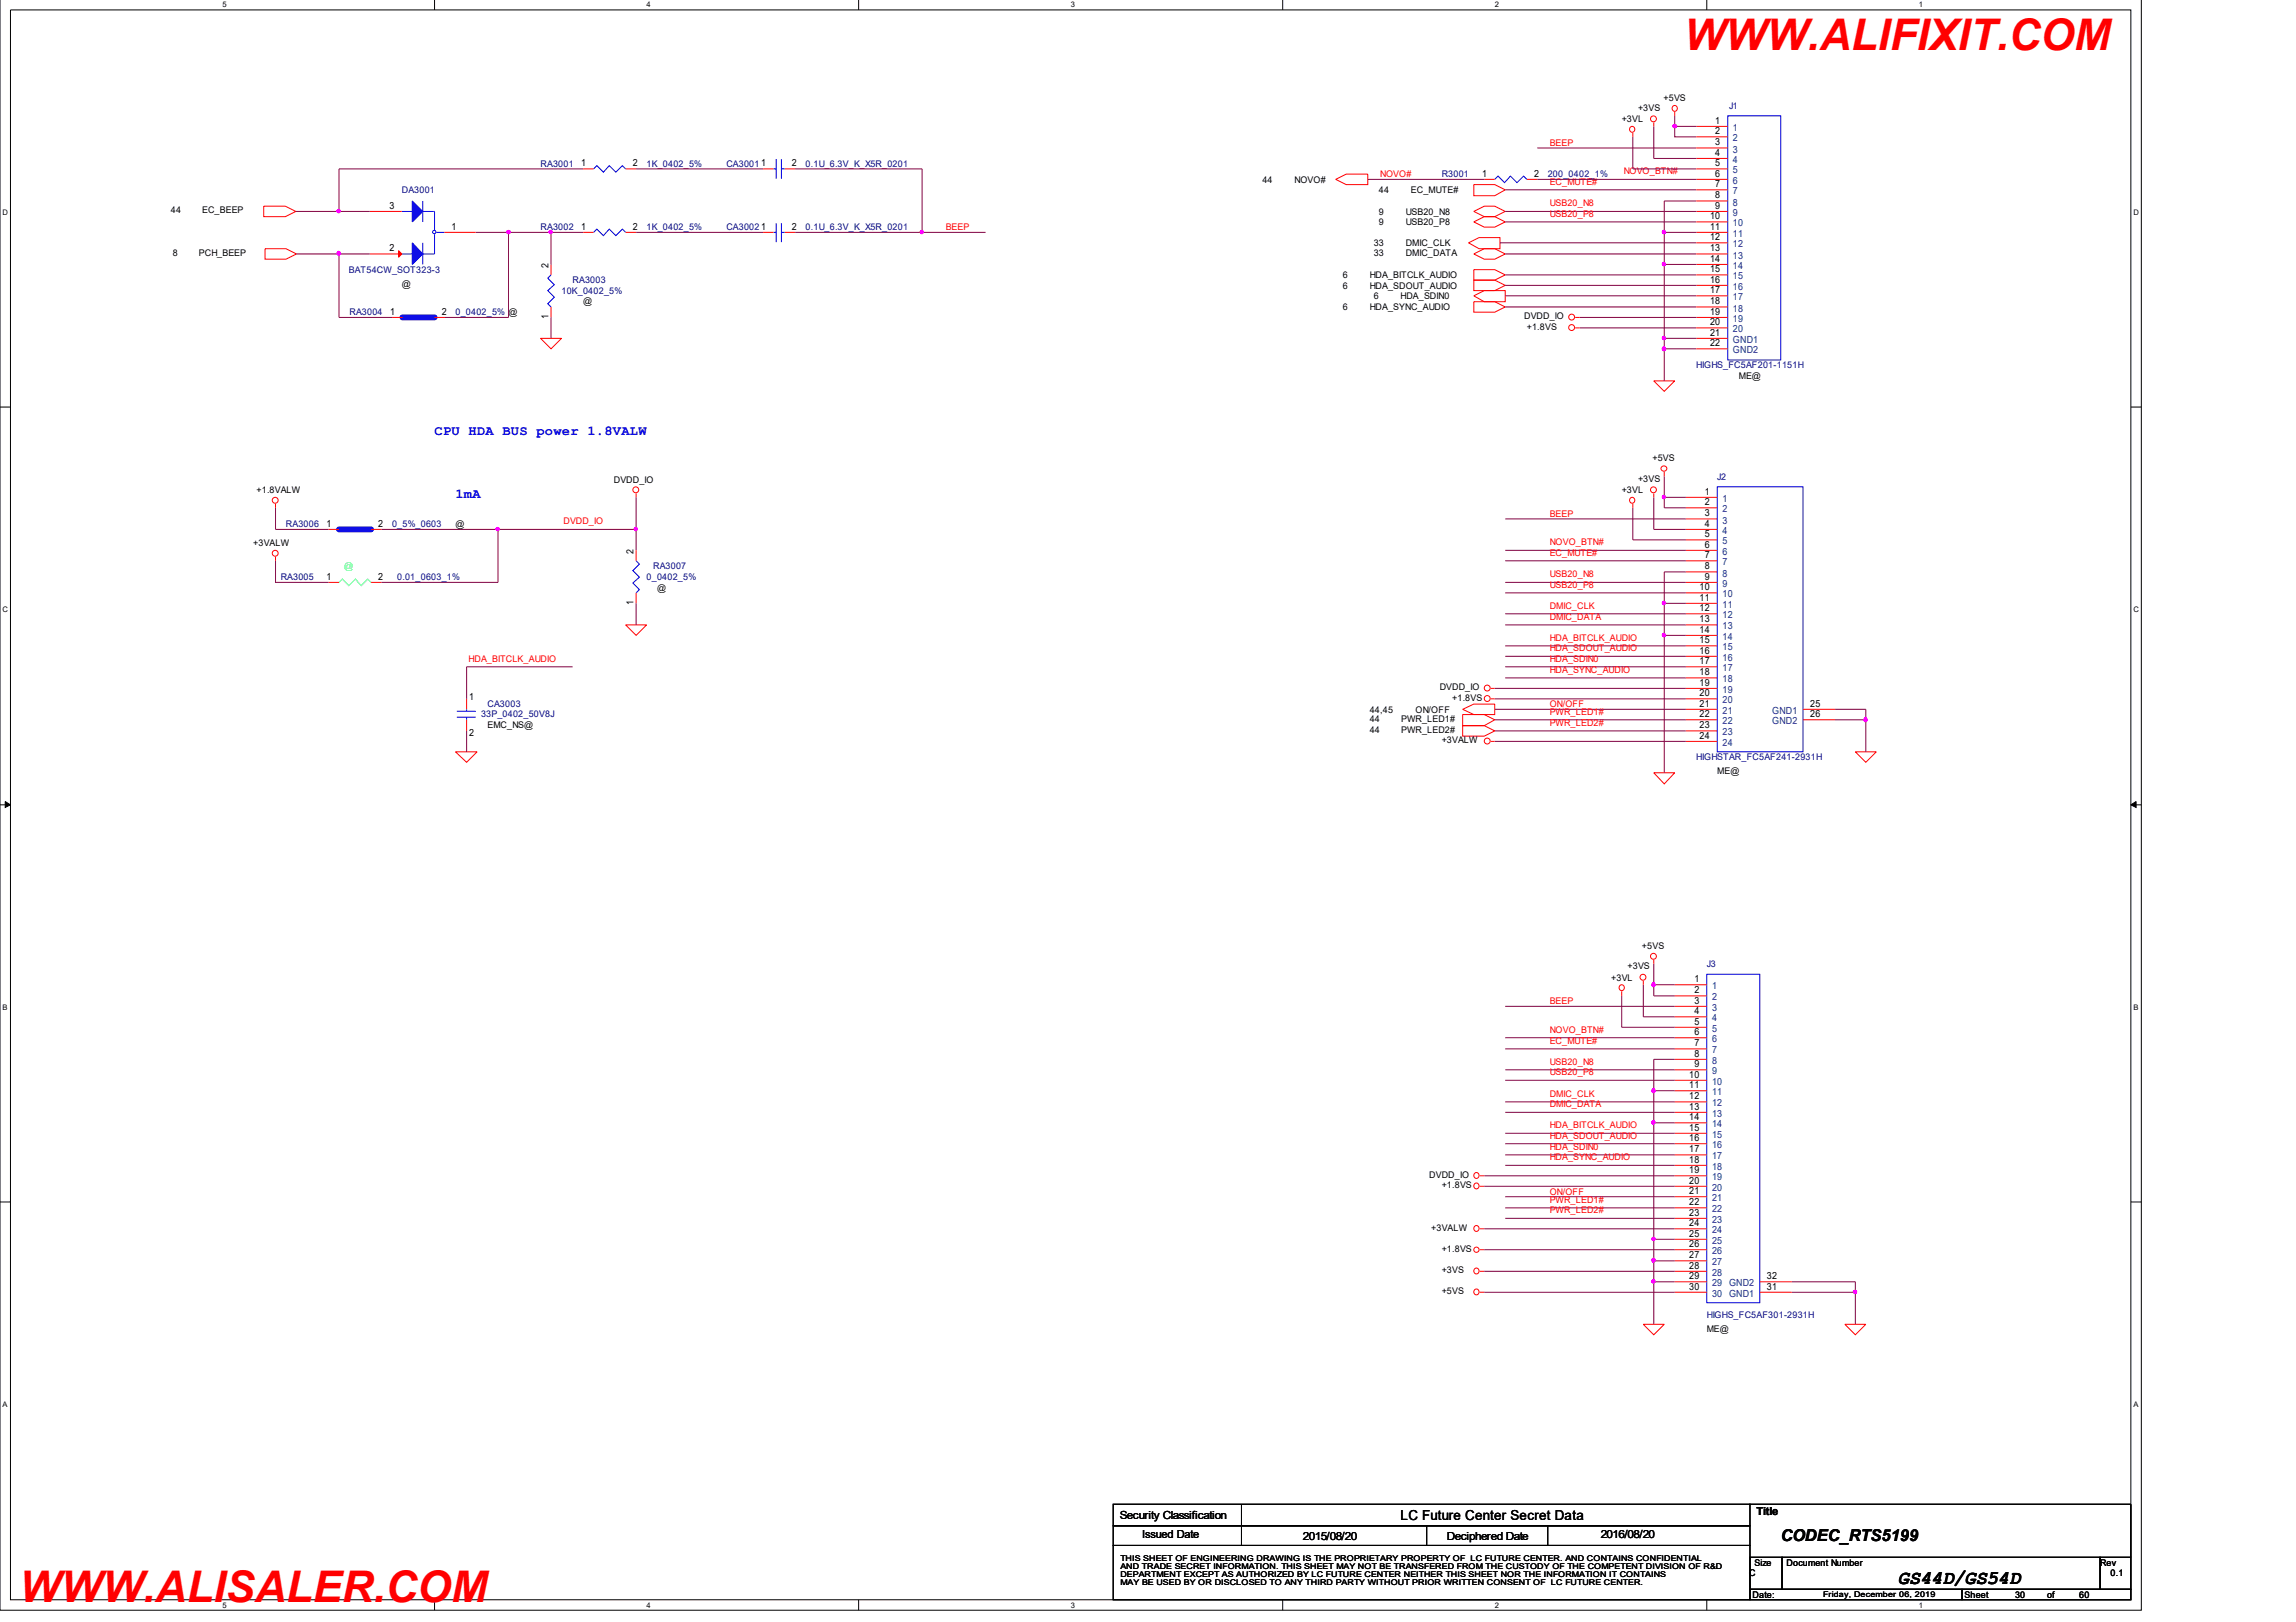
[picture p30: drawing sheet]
<svg xmlns="http://www.w3.org/2000/svg" width="297mm" height="210mm" viewBox="0 0 297 210" stroke-linecap="round" stroke-linejoin="round" font-family="sans-serif">
<defs><g id="words">
<g font-size="5.6" fill="#f00">
<text x="217.9" y="6.4">WWW.ALIFIXIT.COM</text>
<text x="2.5" y="207.3">WWW.ALISALER.COM</text>
</g>
<text font-size="2.5" x="245.5" y="205">GS44D/GS54D</text>
<text font-size="2.1" x="230.4" y="199.4">CODEC_RTS5199</text>
<g font-size="1.8" fill="#00f">
<text x="56.2" y="56.2">CPU HDA BUS power 1.8VALW</text>
<text x="58.9" y="64.4">1mA</text>
</g>
<text font-size="1.8" x="181.2" y="196.7">LC Future Center Secret Data</text>
<g font-size="1.4">
<text x="144.9" y="196.5">Security Classification</text>
<text x="227.2" y="196.1">Title</text>
<text x="147.7" y="199.1">Issued Date</text>
<text x="168.6" y="199.2">2015/08/20</text>
<text x="187.2" y="199.2">Deciphered Date</text>
<text x="207.1" y="199.1">2016/08/20</text>
</g>
<g font-size="1.3">
<text x="221.9" y="16">1</text>
<text x="221.9" y="17.4">2</text>
<text x="75.2" y="21.5">1</text>
<text x="81.9" y="21.5">2</text>
<text x="102.4" y="21.5">2</text>
<text x="191.8" y="22.9">1</text>
<text x="198.5" y="22.9">2</text>
<text x="221.9" y="18.8">3</text>
<text x="221.9" y="20.2">4</text>
<text x="221.9" y="21.5">5</text>
<text x="221.9" y="22.9">6</text>
<text x="50.4" y="27">3</text>
<text x="58.4" y="29.7">1</text>
<text x="75.2" y="29.7">1</text>
<text x="81.9" y="29.7">2</text>
<text x="102.4" y="29.7">2</text>
<text x="221.2" y="28.4">10</text>
<text x="221.2" y="29.7">11</text>
<text x="221.9" y="24.2">7</text>
<text x="221.9" y="25.7">8</text>
<text x="221.9" y="27">9</text>
<text x="50.4" y="32.5">2</text>
<text x="71" y="34.6" transform="rotate(-90 71 34.6)">2</text>
<text x="221.2" y="31.1">12</text>
<text x="221.2" y="32.5">13</text>
<text x="221.2" y="33.9">14</text>
<text x="221.2" y="35.2">15</text>
<text x="50.5" y="40.7">1</text>
<text x="57.1" y="40.7">2</text>
<text x="71" y="41.3" transform="rotate(-90 71 41.3)">1</text>
<text x="221.2" y="36.6">16</text>
<text x="221.2" y="37.9">17</text>
<text x="221.2" y="39.4">18</text>
<text x="221.2" y="40.7">19</text>
<text x="221.2" y="42.1">20</text>
<text x="221.2" y="43.4">21</text>
<text x="221.2" y="44.8">22</text>
<text x="220.6" y="64">1</text>
<text x="220.6" y="65.4">2</text>
<text x="42.2" y="68.2">1</text>
<text x="48.9" y="68.2">2</text>
<text x="82" y="71.6" transform="rotate(-90 82 71.6)">2</text>
<text x="220.6" y="66.8">3</text>
<text x="220.6" y="68.2">4</text>
<text x="220.6" y="69.5">5</text>
<text x="220.6" y="70.9">6</text>
<text x="42.2" y="75">1</text>
<text x="48.9" y="75">2</text>
<text x="219.9" y="76.4">10</text>
<text x="219.9" y="77.7">11</text>
<text x="220.6" y="72.2">7</text>
<text x="220.6" y="73.7">8</text>
<text x="220.6" y="75">9</text>
<text x="82" y="78.3" transform="rotate(-90 82 78.3)">1</text>
<text x="219.9" y="79.1">12</text>
<text x="219.9" y="80.5">13</text>
<text x="219.9" y="81.9">14</text>
<text x="219.9" y="83.2">15</text>
<text x="219.9" y="84.6">16</text>
<text x="219.9" y="86">17</text>
<text x="219.9" y="87.4">18</text>
<text x="219.9" y="88.7">19</text>
<text x="60.7" y="90.6">1</text>
<text x="60.7" y="95.3">2</text>
<text x="219.9" y="90.1">20</text>
<text x="219.9" y="91.5">21</text>
<text x="219.9" y="92.8">22</text>
<text x="219.9" y="94.2">23</text>
<text x="219.9" y="95.6">24</text>
<text x="234.2" y="92.8">26</text>
<text x="234.2" y="91.5">25</text>
<text x="219.2" y="127.1">1</text>
<text x="219.2" y="131.2">4</text>
<text x="219.2" y="128.5">2</text>
<text x="219.2" y="129.9">3</text>
<text x="219.2" y="132.6">5</text>
<text x="219.2" y="136.8">8</text>
<text x="219.2" y="135.4">7</text>
<text x="219.2" y="134">6</text>
<text x="218.5" y="139.5">10</text>
<text x="218.5" y="140.8">11</text>
<text x="218.5" y="142.3">12</text>
<text x="218.5" y="143.6">13</text>
<text x="219.2" y="138.1">9</text>
<text x="218.5" y="145">14</text>
<text x="218.5" y="149.1">17</text>
<text x="218.5" y="147.7">16</text>
<text x="218.5" y="146.3">15</text>
<text x="218.5" y="151.8">19</text>
<text x="218.5" y="153.2">20</text>
<text x="218.5" y="156">22</text>
<text x="218.5" y="154.5">21</text>
<text x="218.5" y="150.5">18</text>
<text x="218.5" y="157.3">23</text>
<text x="218.5" y="160">25</text>
<text x="218.5" y="158.7">24</text>
<text x="218.5" y="161.4">26</text>
<text x="218.5" y="162.8">27</text>
<text x="218.5" y="164.2">28</text>
<text x="218.5" y="165.5">29</text>
<text x="218.5" y="166.9">30</text>
<text x="228.6" y="165.5">32</text>
<text x="228.6" y="166.9">31</text>
</g>
<g font-size="1.3" fill="#004080">
<text x="224.2" y="16.9">1</text>
<text x="224.2" y="18.3">2</text>
<text x="224.2" y="19.7">3</text>
<text x="224.2" y="21.1">4</text>
<text x="224.2" y="22.5">5</text>
<text x="224.2" y="23.8">6</text>
<text x="224.2" y="25.2">7</text>
<text x="224.2" y="26.6">8</text>
<text x="224.2" y="28">9</text>
<text x="224.2" y="29.3">10</text>
<text x="224.2" y="30.7">11</text>
<text x="224.2" y="32">12</text>
<text x="224.2" y="33.5">13</text>
<text x="224.2" y="34.8">14</text>
<text x="224.2" y="36.2">15</text>
<text x="224.2" y="37.5">16</text>
<text x="224.2" y="38.9">17</text>
<text x="224.2" y="40.3">18</text>
<text x="224.2" y="41.7">19</text>
<text x="224.2" y="43">20</text>
<text x="224.2" y="44.4">GND1</text>
<text x="224.2" y="45.7">GND2</text>
<text x="222.8" y="65">1</text>
<text x="222.8" y="66.3">2</text>
<text x="222.8" y="67.7">3</text>
<text x="222.8" y="69.1">4</text>
<text x="222.8" y="70.5">5</text>
<text x="222.8" y="71.8">6</text>
<text x="222.8" y="73.2">7</text>
<text x="222.8" y="74.6">8</text>
<text x="222.8" y="76">9</text>
<text x="222.8" y="77.3">10</text>
<text x="222.8" y="78.7">11</text>
<text x="222.8" y="80">12</text>
<text x="222.8" y="81.5">13</text>
<text x="222.8" y="82.8">14</text>
<text x="222.8" y="84.2">15</text>
<text x="222.8" y="85.5">16</text>
<text x="222.8" y="86.9">17</text>
<text x="222.8" y="88.3">18</text>
<text x="222.8" y="89.7">19</text>
<text x="222.8" y="91">20</text>
<text x="222.8" y="92.4">21</text>
<text x="222.8" y="93.7">22</text>
<text x="222.8" y="95.2">23</text>
<text x="229.3" y="93.7">GND2</text>
<text x="229.3" y="92.4">GND1</text>
<text x="222.8" y="96.5">24</text>
<text x="221.5" y="128">1</text>
<text x="221.5" y="129.5">2</text>
<text x="221.5" y="130.8">3</text>
<text x="221.5" y="132.2">4</text>
<text x="221.5" y="133.5">5</text>
<text x="221.5" y="137.7">8</text>
<text x="221.5" y="136.3">7</text>
<text x="221.5" y="134.9">6</text>
<text x="221.5" y="140.4">10</text>
<text x="221.5" y="139">9</text>
<text x="221.5" y="141.7">11</text>
<text x="221.5" y="143.2">12</text>
<text x="221.5" y="144.5">13</text>
<text x="221.5" y="145.9">14</text>
<text x="221.5" y="148.6">16</text>
<text x="221.5" y="147.2">15</text>
<text x="221.5" y="150">17</text>
<text x="221.5" y="152.8">19</text>
<text x="221.5" y="154.1">20</text>
<text x="221.5" y="155.5">21</text>
<text x="221.5" y="151.4">18</text>
<text x="221.5" y="156.9">22</text>
<text x="221.5" y="158.3">23</text>
<text x="221.5" y="161">25</text>
<text x="221.5" y="159.6">24</text>
<text x="221.5" y="162.3">26</text>
<text x="221.5" y="163.8">27</text>
<text x="221.5" y="165.1">28</text>
<text x="221.5" y="166.5">29 GND2</text>
<text x="221.5" y="167.8">30 GND1</text>
</g>
<g font-size="1.2">
<text x="209.8" y="15.8">+3VL</text>
<text x="211.9" y="14.3">+3VS</text>
<text x="215.2" y="13.1">+5VS</text>
<text x="163.3" y="23.6">44</text>
<text x="167.5" y="23.6">NOVO#</text>
<text x="22.1" y="27.6">44</text>
<text x="26.2" y="27.6">EC_BEEP</text>
<text x="178.4" y="25">44</text>
<text x="178.4" y="27.8">9</text>
<text x="178.4" y="29.1">9</text>
<text x="181.9" y="27.8">USB20_N8</text>
<text x="181.9" y="29.1">USB20_P8</text>
<text x="182.5" y="25">EC_MUTE#</text>
<text x="22.4" y="33.1">8</text>
<text x="25.7" y="33.1">PCH_BEEP</text>
<text x="173.7" y="36">6</text>
<text x="177.2" y="36">HDA_BITCLK_AUDIO</text>
<text x="177.7" y="33.1">33</text>
<text x="177.7" y="31.8">33</text>
<text x="181.9" y="33.1">DMIC_DATA</text>
<text x="181.9" y="31.8">DMIC_CLK</text>
<text x="52" y="37.1">@</text>
<text x="75.4" y="39.4">@</text>
<text x="173.7" y="40.1">6</text>
<text x="173.7" y="37.4">6</text>
<text x="177.2" y="40.1">HDA_SYNC_AUDIO</text>
<text x="177.2" y="37.4">HDA_SDOUT_AUDIO</text>
<text x="177.7" y="38.7">6</text>
<text x="181.2" y="38.7">HDA_SDIN0</text>
<text x="197.2" y="41.3">DVDD_IO</text>
<text x="197.5" y="42.7">+1.8VS</text>
<text x="225" y="49">ME@</text>
<text x="213.8" y="59.7">+5VS</text>
<text x="33.2" y="63.9">+1.8VALW</text>
<text x="79.4" y="62.5">DVDD_IO</text>
<text x="209.8" y="63.9">+3VL</text>
<text x="211.9" y="62.3">+3VS</text>
<text x="32.8" y="70.7">+3VALW</text>
<text x="58.9" y="68.3">@</text>
<text x="85" y="76.5">@</text>
<text x="186.3" y="89.3">DVDD_IO</text>
<text x="63.1" y="94.2">EMC_NS@</text>
<text x="177.2" y="92.2">44,45</text>
<text x="177.2" y="93.5">44</text>
<text x="177.2" y="94.8">44</text>
<text x="181.3" y="93.5">PWR_LED1#</text>
<text x="181.3" y="94.8">PWR_LED2#</text>
<text x="183.1" y="92.2">ON/OFF</text>
<text x="187.9" y="90.7">+1.8VS</text>
<text x="186.5" y="96.2">+3VALW</text>
<text x="222.2" y="100.2">ME@</text>
<text x="210.6" y="125.4">+3VS</text>
<text x="212.4" y="122.8">+5VS</text>
<text x="208.4" y="126.9">+3VL</text>
<text x="184.9" y="152.4">DVDD_IO</text>
<text x="186.5" y="153.8">+1.8VS</text>
<text x="185.2" y="159.3">+3VALW</text>
<text x="186.5" y="162.1">+1.8VS</text>
<text x="186.5" y="164.8">+3VS</text>
<text x="186.5" y="167.5">+5VS</text>
<text x="220.8" y="172.3">ME@</text>
<text x="226.3" y="204">C</text>
<text x="227" y="202.6">Size</text>
<text x="231.1" y="202.6">Document Number</text>
<text x="271.7" y="202.6">Rev</text>
<text x="273" y="204">0.1</text>
<text x="226.7" y="206.8">Date:</text>
<text x="254.2" y="206.8">Sheet</text>
<text x="260.7" y="206.8">30</text>
<text x="264.8" y="206.8">of</text>
<text x="269" y="206.8">60</text>
</g>
<g font-size="1.2" fill="#000080">
<text x="223.7" y="14.2">J1</text>
<text x="69.9" y="21.6">RA3001</text>
<text x="83.6" y="21.6">1K_0402_5%</text>
<text x="94" y="21.6">CA30011</text>
<text x="104.2" y="21.6">0.1U_6.3V_K_X5R_0201</text>
<text x="186.5" y="23">R3001</text>
<text x="200.2" y="23">200_0402_1%</text>
<text x="52" y="25">DA3001</text>
<text x="69.9" y="29.8">RA3002</text>
<text x="83.6" y="29.8">1K_0402_5%</text>
<text x="94" y="29.8">CA30021</text>
<text x="104.2" y="29.8">0.1U_6.3V_K_X5R_0201</text>
<text x="45.1" y="35.3">BAT54CW_SOT323-3</text>
<text x="45.2" y="40.8">RA3004</text>
<text x="58.9" y="40.8">0_0402_5% @</text>
<text x="72.6" y="38">10K_0402_5%</text>
<text x="74.1" y="36.7">RA3003</text>
<text x="219.5" y="47.7">HIGHS_FC5AF201-1151H</text>
<text x="222.2" y="62.1">J2</text>
<text x="37" y="68.3">RA3006</text>
<text x="50.7" y="68.3">0_5%_0603</text>
<text x="36.3" y="75.1">RA3005</text>
<text x="51.4" y="75.1">0.01_0603_1%</text>
<text x="83.7" y="75.1">0_0402_5%</text>
<text x="84.5" y="73.7">RA3007</text>
<text x="62.2" y="92.8">33P_0402_50V8J</text>
<text x="63.1" y="91.5">CA3003</text>
<text x="219.5" y="98.4">HIGHSTAR_FC5AF241-2931H</text>
<text x="220.8" y="125.2">J3</text>
<text x="220.8" y="170.5">HIGHS_FC5AF301-2931H</text>
</g>
<g font-size="1.2" fill="#f00">
<text x="178.6" y="23">NOVO#</text>
<text x="200.5" y="18.9">BEEP</text>
<text x="200.5" y="23.9">EC_MUTE#</text>
<text x="210.1" y="22.5">NOVO_BTN#</text>
<text x="122.3" y="29.8">BEEP</text>
<text x="200.5" y="26.7">USB20_N8</text>
<text x="200.5" y="28">USB20_P8</text>
<text x="72.9" y="67.8">DVDD_IO</text>
<text x="200.5" y="66.9">BEEP</text>
<text x="200.5" y="70.5">NOVO_BTN#</text>
<text x="200.5" y="71.9">EC_MUTE#</text>
<text x="200.5" y="74.7">USB20_N8</text>
<text x="200.5" y="76">USB20_P8</text>
<text x="200.5" y="78.8">DMIC_CLK</text>
<text x="200.5" y="80.2">DMIC_DATA</text>
<text x="200.5" y="82.9">HDA_BITCLK_AUDIO</text>
<text x="60.6" y="85.6">HDA_BITCLK_AUDIO</text>
<text x="200.5" y="84.3">HDA_SDOUT_AUDIO</text>
<text x="200.5" y="85.6">HDA_SDIN0</text>
<text x="200.5" y="87.1">HDA_SYNC_AUDIO</text>
<text x="200.5" y="91.5">ON/OFF</text>
<text x="200.5" y="92.5">PWR_LED1#</text>
<text x="200.5" y="93.9">PWR_LED2#</text>
<text x="200.5" y="130">BEEP</text>
<text x="200.5" y="133.6">NOVO_BTN#</text>
<text x="200.5" y="135.1">EC_MUTE#</text>
<text x="200.5" y="137.8">USB20_N8</text>
<text x="200.5" y="139.1">USB20_P8</text>
<text x="200.5" y="141.9">DMIC_CLK</text>
<text x="200.5" y="143.3">DMIC_DATA</text>
<text x="200.5" y="146">HDA_BITCLK_AUDIO</text>
<text x="200.5" y="147.3">HDA_SDOUT_AUDIO</text>
<text x="200.5" y="148.8">HDA_SDIN0</text>
<text x="200.5" y="150.1">HDA_SYNC_AUDIO</text>
<text x="200.5" y="154.6">ON/OFF</text>
<text x="200.5" y="155.6">PWR_LED1#</text>
<text x="200.5" y="157">PWR_LED2#</text>
</g>
<text font-size="1.2" fill="#0f0" x="44.5" y="73.7">@</text>
<g font-size="1">
<text x="28.8" y=".9">5</text>
<text x="83.7" y=".9">4</text>
<text x="138.5" y=".9">3</text>
<text x="193.4" y=".9">2</text>
<text x="248.2" y=".9">1</text>
<text x=".3" y="27.8">D</text>
<text x="276" y="27.8">D</text>
<text x=".3" y="79.2">C</text>
<text x="276" y="79.2">C</text>
<text x=".3" y="130.7">B</text>
<text x="276" y="130.7">B</text>
<text x=".3" y="182">A</text>
<text x="276" y="182">A</text>
<text x="144.9" y="202">THIS SHEET OF ENGINEERING DRAWING IS THE PROPRIETARY PROPERTY OF LC FUTURE CENTER. AND CONTAINS CONFIDENTIAL</text>
<text x="144.9" y="203">AND TRADE SECRET INFORMATION. THIS SHEET MAY NOT BE TRANSFERED FROM THE CUSTODY OF THE COMPETENT DIVISION OF R&amp;D</text>
<text x="28.8" y="208">5</text>
<text x="83.7" y="208">4</text>
<text x="138.5" y="208">3</text>
<text x="144.9" y="204.1">DEPARTMENT EXCEPT AS AUTHORIZED BY LC FUTURE CENTER NEITHER THIS SHEET NOR THE INFORMATION IT CONTAINS</text>
<text x="144.9" y="205.1">MAY BE USED BY OR DISCLOSED TO ANY THIRD PARTY WITHOUT PRIOR WRITTEN CONSENT OF LC FUTURE CENTER.</text>
<text x="193.4" y="208">2</text>
<text x="235.9" y="206.7">Friday, December 06, 2019</text>
<text x="248.2" y="208">1</text>
</g>
</g></defs>
<path d="M0 -.1v208.5h277v-208.5M1.4 1.3h274.3v205.7h-274.3z" fill="none" stroke="#000" stroke-width=".13"/>
<g fill="#fff">
<path d="M28.8 .1h.4v1h-.4z"/>
<path d="M28.8 207.2h.4v1h-.4z"/>
</g>
<path d="M56.2 -.1v1.4M56.2 207v1.4" fill="none" stroke="#000" stroke-width=".13"/>
<g fill="#fff">
<path d="M83.7 .1h.4v1h-.4z"/>
<path d="M83.7 207.2h.4v1h-.4z"/>
</g>
<path d="M111.1 -.1v1.4M111.1 207v1.4" fill="none" stroke="#000" stroke-width=".13"/>
<g fill="#fff">
<path d="M138.5 .1h.4v1h-.4z"/>
<path d="M138.5 207.2h.4v1h-.4z"/>
</g>
<path d="M165.9 -.1v1.4M165.9 207v1.4" fill="none" stroke="#000" stroke-width=".13"/>
<g fill="#fff">
<path d="M193.4 .1h.4v1h-.4z"/>
<path d="M193.4 207.2h.4v1h-.4z"/>
</g>
<path d="M220.8 -.1v1.4M220.8 207v1.4" fill="none" stroke="#000" stroke-width=".13"/>
<g fill="#fff">
<path d="M248.2 .1h.5v1h-.5z"/>
<path d="M248.2 207.2h.5v1h-.5z"/>
<path d="M.3 26.9h.5v1.1h-.5z"/>
<path d="M276 26.9h.5v1.1h-.5z"/>
<path d="M.3 78.3h.5v1h-.5z"/>
<path d="M276 78.3h.5v1h-.5z"/>
</g>
<path d="M0 52.7h1.4M275.7 52.7h1.3" fill="none" stroke="#000" stroke-width=".13"/>
<g fill="#fff">
<path d="M.3 129.8h.5v1h-.5z"/>
<path d="M276 129.8h.5v1h-.5z"/>
</g>
<path d="M0 104.2h1.4M275.7 104.2h1.3" fill="none" stroke="#000" stroke-width=".13"/>
<path d="M.7 103.7l.7 .5-.7 .3zM275.7 104.2l.7-.5v.8z" fill="#000" stroke="#000" stroke-width=".13"/>
<g fill="#fff">
<path d="M.3 181.2h.5v1h-.5z"/>
<path d="M276 181.2h.5v1h-.5z"/>
</g>
<g fill="none" stroke="#000" stroke-width=".13">
<path d="M0 155.5h1.4M275.7 155.5h1.3M144 194.7h82.4v2.8h-82.4zM144 197.5h82.4v2.5h-82.4zM144 200h82.4v7h-82.4zM160.6 194.7v5.3M184.6 197.5v2.5M200.2 197.5v2.5M226.3 194.7h49.4v6.8M226.4 205.7h27.4v1.3h-27.4zM226.4 201.5h4.1v4.2h-4.1zM230.5 201.5h41.2v4.2h-41.2z"/>
<path d="M253.8 205.7h21.9v1.3h-21.9zM271.7 201.5h4v4.2h-4z"/>
</g>
<g fill="none" stroke="#f00" stroke-width=".13">
<path d="M211.2 17.2v.5M214 15.8v.6M216.7 14.5v.5M219.5 16.4h4M219.5 17.7h4M219.5 19.1h4M34.1 26.7h2.8l1.4 .7-1.4 .6h-2.8zM34.3 32.2h2.7l1.4 .7-1.4 .6h-2.7zM47.8 27.4h4.2M47.8 32.9h4.2M57.5 30.1h4.1M71.3 39.7v1.4"/>
<path d="M71.3 34.2v1.4M75.4 21.9h1.4M75.4 30.1h1.4M80.9 21.9h1.4M80.9 30.1h1.4M98.7 21.9h1.4M98.7 30.1h1.4M101.5 21.9h1.4M101.5 30.1h1.4M172.8 23.2l1.4-.7h2.8v1.4h-2.8zM190 31.4l1.3-.7h2.8v1.5h-2.8zM190.7 32.9l1.3-.7h1.4l1.3 .7-1.3 .6h-1.4z"/>
<path d="M190.7 34.9h2.7l1.3 .7-1.3 .7h-2.7zM190.7 39h2.7l1.3 .7-1.3 .7h-2.7zM190.7 36.3h2.7l1.3 .6-1.3 .7h-2.7zM190.7 38.3l1.3-.7h2.7v1.4h-2.7zM190.7 27.4l1.3-.7h1.4l1.3 .7-1.3 .6h-1.4zM190.7 28.7l1.3-.7h1.4l1.3 .7-1.3 .7h-1.4zM190.7 23.9h2.7l1.3 .7-1.3 .7h-2.7zM192 23.2h1.4M197.5 23.2h1.4M219.5 20.5h4M219.5 21.9h4M219.5 23.2h4"/>
<path d="M219.5 24.6h4M219.5 26h4M219.5 27.4h4M219.5 28.7h4M219.5 30.1h4M219.5 31.4h4M219.5 32.9h4M219.5 34.2h4M219.5 35.6h4M219.5 36.9h4M219.5 38.3h4M219.5 39.7h4"/>
<path d="M50.7 41.1h1.4M56.2 41.1h1.4M69.9 43.8h2.7l-1.3 1.3zM203.8 41.1h.6M203.8 42.4h.6M214 49.3h2.7l-1.4 1.3zM219.5 41.1h4M219.5 42.4h4M219.5 43.8h4M219.5 45.1h4M35.6 65.2v.5M35.6 72.1v.5"/>
<path d="M42.5 75.4h1.4M42.5 68.5h1.4M48 75.4h1.4M48 68.5h1.4M82.3 63.9v.5M82.3 76.7v1.4M82.3 71.2v1.4M211.2 65.2v.5M214 63.9v.5M215.3 61.1v.6M218.1 64.4h4.1M218.1 65.7h4.1"/>
<path d="M218.1 67.2h4.1M218.1 68.5h4.1M218.1 69.9h4.1M218.1 71.2h4.1M218.1 72.6h4.1M218.1 74h4.1M218.1 75.4h4.1M218.1 76.7h4.1M218.1 78.1h4.1M218.1 79.4h4.1M58.9 97.3h2.8l-1.3 1.4zM60.4 90.4v1.4"/>
<path d="M60.4 93.1v1.5M80.9 80.9h2.8l-1.4 1.3zM189.2 91.8l1.5-.7h2.7v1.4h-2.7zM189.2 92.5h2.8l1.4 .6-1.4 .8h-2.8zM189.2 93.9h2.8l1.4 .7-1.4 .7h-2.8zM192.9 89.1h.5M192.9 90.4h.5M192.9 95.9h.5M218.1 80.9h4.1M218.1 82.2h4.1M218.1 83.6h4.1M218.1 84.9h4.1"/>
<path d="M218.1 86.3h4.1M218.1 87.7h4.1M218.1 89.1h4.1M218.1 90.4h4.1M218.1 91.8h4.1M218.1 93.1h4.1M218.1 94.6h4.1M218.1 95.9h4.1M233.3 93.1h4.1M233.3 91.8h4.1M240 97.3h2.7l-1.3 1.4zM214 100h2.7l-1.4 1.4z"/>
<path d="M209.8 128.3v.6M212.6 126.9v.5M214 124.2v.5M216.7 127.4h4.1M216.7 131.6h4.1M216.7 128.9h4.1M216.7 132.9h4.1M216.7 130.2h4.1M216.7 137.1h4.1M216.7 135.7h4.1M216.7 134.3h4.1M216.7 139.8h4.1"/>
<path d="M216.7 138.4h4.1M191.4 152.2h.6M191.4 153.5h.6M191.4 159h.6M216.7 141.2h4.1M216.7 142.6h4.1M216.7 143.9h4.1M216.7 145.3h4.1M216.7 149.5h4.1M216.7 148h4.1M216.7 152.2h4.1M216.7 153.5h4.1"/>
<path d="M216.7 146.7h4.1M216.7 156.3h4.1M216.7 154.9h4.1M216.7 150.8h4.1M216.7 157.7h4.1M216.7 159h4.1M191.4 161.7h.6M191.4 164.5h.6M191.4 167.2h.6M212.6 171.4h2.7l-1.3 1.3zM216.7 160.4h4.1M216.7 161.7h4.1"/>
<path d="M216.7 163.2h4.1M216.7 164.5h4.1M216.7 165.9h4.1M216.7 167.2h4.1M227.7 165.9h4.1M227.7 167.2h4.1M238.7 171.4h2.7l-1.4 1.3z"/>
<circle cx="211.1" cy="16.7" r=".36"/>
<circle cx="213.9" cy="15.4" r=".38"/>
<circle cx="216.6" cy="14" r=".36"/>
<circle cx="203.3" cy="41" r=".38"/>
<circle cx="203.3" cy="42.4" r=".38"/>
<circle cx="35.6" cy="64.7" r=".38"/>
<circle cx="35.6" cy="71.6" r=".38"/>
<circle cx="82.3" cy="63.4" r=".38"/>
<circle cx="211.1" cy="64.7" r=".36"/>
<circle cx="213.9" cy="63.4" r=".38"/>
<circle cx="215.3" cy="60.6" r=".36"/>
<circle cx="192.4" cy="89" r=".38"/>
<circle cx="192.4" cy="95.9" r=".38"/>
<circle cx="192.4" cy="90.4" r=".38"/>
<circle cx="209.8" cy="127.8" r=".36"/>
<circle cx="212.6" cy="126.5" r=".38"/>
<circle cx="213.9" cy="123.8" r=".38"/>
<circle cx="191" cy="152.1" r=".36"/>
<circle cx="191" cy="153.5" r=".36"/>
<circle cx="191" cy="159" r=".36"/>
<circle cx="191" cy="164.5" r=".36"/>
<circle cx="191" cy="167.2" r=".36"/>
<circle cx="191" cy="161.7" r=".34"/>
</g>
<g fill="none" stroke="#00f" stroke-width=".13">
<path d="M223.5 15h6.9v31.6h-6.9zM52 27.4h1.3M52 32.9h1.3M54.7 27.4h1.5v2.4M54.7 31.4v2.8M54.7 26v2.7M56.2 30.3v2.6h-1.5M56.5 30.1h1M71.3 35.6l-.4 .4 .8 .8-.8 .8 .8 .9-.8 .8 .4 .4M76.8 21.9l.4-.5 .9 .9 .7-.9 .9 .9 .8-.9 .4 .5M76.8 30.1l.4-.5 .9 .9 .7-.9 .9 .9 .8-.9 .4 .5M100.1 21.9h.3"/>
<path d="M100.1 30.1h.3M100.4 20.6v2.5M100.4 28.9v2.4M101.1 20.6v2.5M101.1 28.9v2.4M101.1 21.9h.4M101.1 30.1h.4M193.4 23.2l.4-.4 .8 .8 .8-.8 .9 .8 .8-.8 .4 .4M82.3 72.6l.4 .4-.8 .8 .8 .9-.8 .8 .8 .8-.4 .4M222.2 63h11.1v34.3h-11.1zM59.1 92.8h2.5M59.1 92h2.5"/>
<path d="M60.4 91.8v.2M60.4 92.8v.3M220.8 126.1h6.9v42.5h-6.9z"/>
<circle cx="56.2" cy="30" r=".21"/>
</g>
<path d="M43.9 75.4l.4-.5 .8 .9 .9-.9 .7 .9 .9-.9 .4 .5" fill="none" stroke="#00ff80" stroke-width=".13"/>
<path d="M52.1 41.1h4.1M43.9 68.5h4.1" fill="none" stroke="#00f" stroke-width=".76"/>
<g fill="#00f" stroke="#00f" stroke-width=".13">
<path d="M53.3 31.4l1.4 1.5-1.4 1.3z"/>
<path d="M53.3 26l1.4 1.4-1.4 1.3z"/>
</g>
<path d="M51.6 32.4l.4 .5-.4 .4z" fill="#f00" stroke="#f00" stroke-width=".13"/>
<g fill="none" stroke="#800040" stroke-width=".13">
<path d="M198.9 19.1h20.6M211.2 17.7v4.2h8.3M214 16.4v4.1h5.5M216.7 15v1.4M216.7 16.4h2.8M216.7 16.4v1.3h2.8M38.3 27.4h5.6M38.4 32.9h9.4M43.9 32.9v8.2h6.8M43.9 27.4h3.9M61.6 30.1h4.2M65.8 30.1v11h-8.2"/>
<path d="M65.8 30.1h5.5M71.3 30.1h4.1M71.3 30.1v4.1M75.4 21.9h-31.5v5.5M82.3 30.1h16.4M82.3 21.9h16.4M102.9 30.1h16.4M102.9 21.9h16.4v8.2M119.3 30.1h8.2M177 23.2h15M194.1 31.4h25.4M194.7 32.9h24.8"/>
<path d="M194.7 35.6h24.8M194.7 39.7h24.8M194.7 36.9h24.8M194.7 38.3h24.8M194.7 27.4h24.8M194.7 28.7h24.8M194.7 24.6h24.8M198.9 23.2h20.6M215.3 30.1v4.1M215.3 34.2v9.6M215.3 30.1h4.2M215.3 34.2h4.2"/>
<path d="M219.5 26h-4.2v4.1M71.3 41.1v2.7M204.4 41.1h15.1M204.4 42.4h15.1M215.3 43.8v1.3M215.3 45.1v4.2M215.3 43.8h4.2M215.3 45.1h4.2M35.6 65.7v2.8h6.9M35.6 72.6v2.8h6.9M49.4 68.5h15M64.4 68.5h17.9"/>
<path d="M64.4 68.5v6.9h-15M82.3 64.4v4.1M82.3 68.5v2.7M82.3 78.1v2.8M194.7 67.2h23.4M194.7 71.2h23.4M194.7 72.6h23.4M194.7 75.4h23.4M194.7 76.7h23.4M194.7 79.4h23.4M211.2 65.7v4.2h6.9M214 64.4v4.1h4.1"/>
<path d="M215.3 64.4h2.8M215.3 78.1h2.8M215.3 61.7v2.7M215.3 64.4v1.3h2.8M215.3 78.1v4.1M218.1 74h-2.8v4.1M60.4 94.6v2.7M74.1 86.3h-13.7v4.1M193.4 89.1h24.7M193.4 90.4h24.7M193.4 91.8h24.7M193.4 93.1h24.7"/>
<path d="M193.4 94.6h24.7M193.4 95.9h24.7M194.7 80.9h23.4M194.7 83.6h23.4M194.7 84.9h23.4M194.7 86.3h23.4M194.7 87.7h23.4M215.3 82.2h2.8M215.3 82.2v17.8M237.4 91.8h4v1.3M237.4 93.1h4M241.4 93.1v4.2"/>
<path d="M194.7 130.2h22M194.7 134.3h22M194.7 135.7h22M194.7 138.4h22M194.7 139.8h22M209.8 128.9v4h6.9M212.6 127.4v4.2h4.1M214 127.4h2.7M214 124.7v2.7M214 127.4v1.5h2.7M216.7 137.1h-2.7v4.1M192 152.2h24.7"/>
<path d="M192 153.5h24.7M192 159h24.7M194.7 142.6h22M194.7 143.9h22M194.7 146.7h22M194.7 148h22M194.7 149.5h22M194.7 150.8h22M194.7 154.9h22M194.7 156.3h22M194.7 157.7h22M214 141.2h2.7"/>
<path d="M214 145.3h2.7M214 141.2v4.1M214 145.3v15.1M192 161.7h24.7M192 164.5h24.7M192 167.2h24.7M214 160.4h2.7M214 163.2h2.7M214 165.9h2.7M214 160.4v2.8M214 163.2v2.7M214 165.9v5.5"/>
<path d="M231.8 165.9h8.2v1.3M231.8 167.2h8.2M240 167.2v4.2"/>
</g>
<g fill="#f0f" stroke="#f0f" stroke-width=".13">
<path d="M216.5 16.2h.3l.1 .1-.1 .2h-.3l-.1-.2z" fill-rule="evenodd"/>
<path d="M65.6 29.9h.4v.1v.2h-.4l-.1-.2z" fill-rule="evenodd"/>
<path d="M216.5 16.2h.3l.1 .1-.1 .2h-.3l-.1-.2z" fill-rule="evenodd"/>
<path d="M65.6 29.9h.4v.1v.2h-.4l-.1-.2z" fill-rule="evenodd"/>
<circle cx="43.8" cy="32.8" r=".24"/>
<circle cx="43.8" cy="27.3" r=".21"/>
<circle cx="82.3" cy="68.5" r=".21"/>
<circle cx="64.4" cy="68.5" r=".21"/>
<circle cx="215.2" cy="45.1" r=".24"/>
<circle cx="119.3" cy="30" r=".21"/>
<circle cx="71.2" cy="30" r=".21"/>
<circle cx="215.3" cy="30" r=".21"/>
<circle cx="215.3" cy="43.7" r=".21"/>
<circle cx="215.3" cy="34.2" r=".21"/>
<circle cx="213.9" cy="127.4" r=".24"/>
<circle cx="213.9" cy="141.1" r=".24"/>
<circle cx="213.9" cy="160.3" r=".21"/>
<circle cx="213.9" cy="145.3" r=".21"/>
<circle cx="213.9" cy="163.1" r=".24"/>
<circle cx="213.9" cy="165.8" r=".21"/>
<circle cx="240" cy="167.2" r=".21"/>
<circle cx="215.3" cy="64.3" r=".21"/>
<circle cx="215.3" cy="82.2" r=".21"/>
<circle cx="215.3" cy="78" r=".21"/>
<circle cx="241.3" cy="93.1" r=".24"/>
</g>
<use href="#words"/>
</svg>
